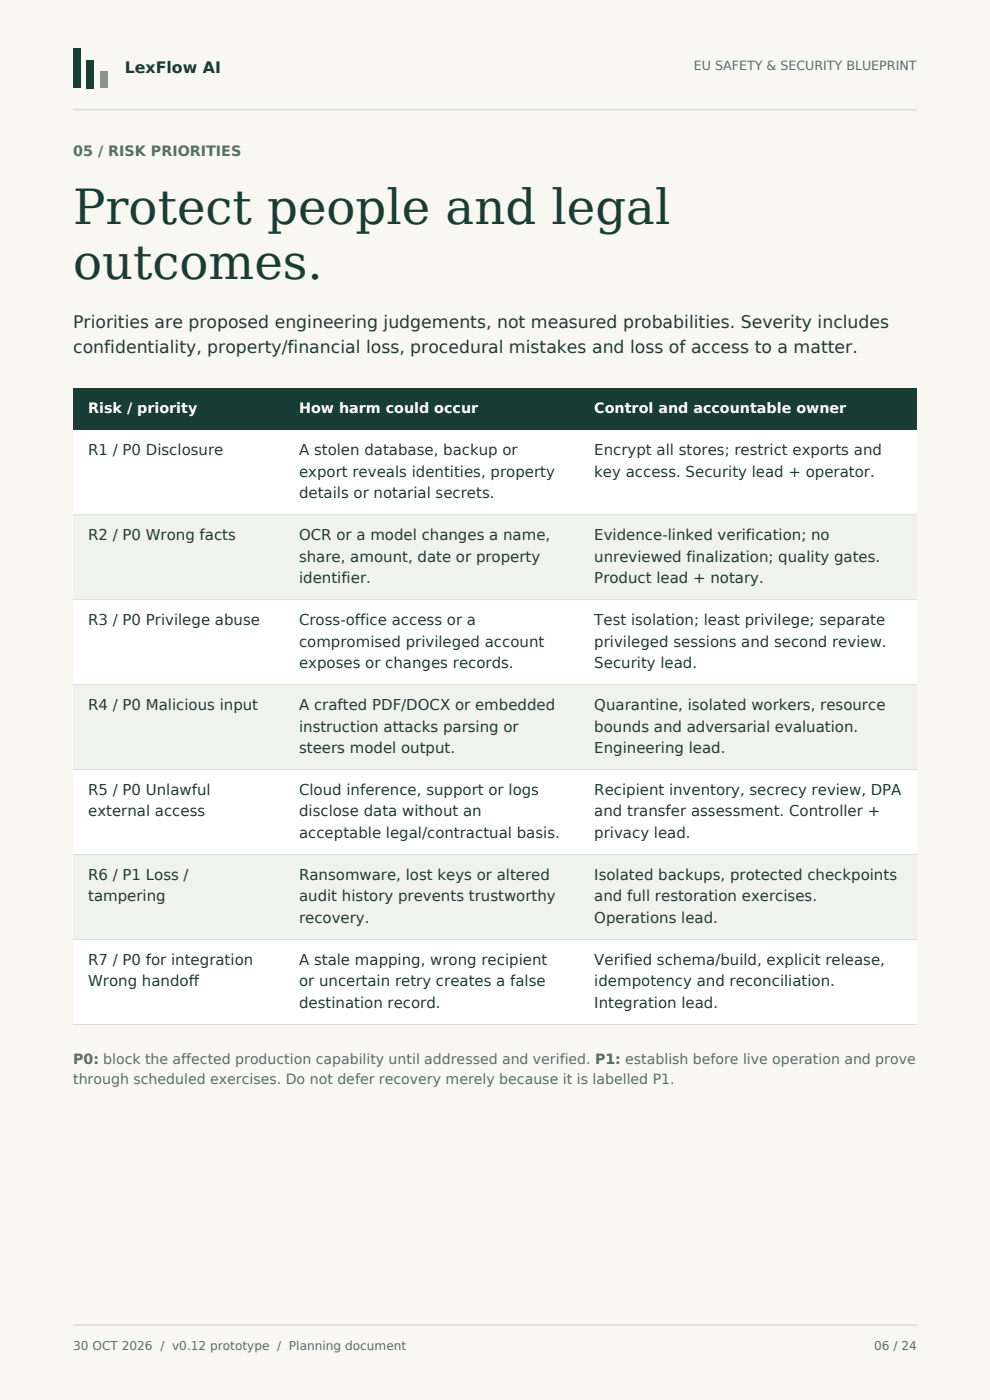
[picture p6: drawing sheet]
<svg xmlns="http://www.w3.org/2000/svg" width="210mm" height="297mm" viewBox="0 0 210 297" stroke-linecap="round" stroke-linejoin="round" font-family="sans-serif">
<defs><g id="words">
<g font-size="10.2" fill="#173d35">
<text x="15.5" y="47.5">Protect people and legal</text>
<text x="15.5" y="59.1">outcomes.</text>
</g>
<g font-size="3.7" fill="#203c36">
<text x="15.5" y="69.5">Priorities are proposed engineering judgements, not measured probabilities. Severity includes</text>
<text x="15.5" y="74.9">confidentiality, property/financial loss, procedural mistakes and loss of access to a matter.</text>
</g>
<text font-size="3.4" fill="#173d35" x="26.5" y="15.5">LexFlow AI</text>
<g font-size="3.2" fill="#203c36">
<text x="18.7" y="96.6">R1 / P0 Disclosure</text>
<text x="63.4" y="96.6">A stolen database, backup or</text>
<text x="63.4" y="101.1">export reveals identities, property</text>
<text x="126.1" y="96.6">Encrypt all stores; restrict exports and</text>
<text x="126.1" y="101.1">key access. Security lead + operator.</text>
<text x="63.4" y="105.6">details or notarial secrets.</text>
<text x="18.7" y="114.7">R2 / P0 Wrong facts</text>
<text x="63.4" y="114.7">OCR or a model changes a name,</text>
<text x="63.4" y="119.1">share, amount, date or property</text>
<text x="126.1" y="114.7">Evidence-linked verification; no</text>
<text x="126.1" y="119.1">unreviewed finalization; quality gates.</text>
<text x="63.4" y="123.6">identifier.</text>
<text x="126.1" y="123.6">Product lead + notary.</text>
<text x="18.7" y="132.7">R3 / P0 Privilege abuse</text>
<text x="63.4" y="132.7">Cross-office access or a</text>
<text x="63.4" y="137.2">compromised privileged account</text>
<text x="126.1" y="132.7">Test isolation; least privilege; separate</text>
<text x="126.1" y="137.2">privileged sessions and second review.</text>
<text x="63.4" y="141.6">exposes or changes records.</text>
<text x="126.1" y="141.6">Security lead.</text>
<text x="18.7" y="150.7">R4 / P0 Malicious input</text>
<text x="63.4" y="150.7">A crafted PDF/DOCX or embedded</text>
<text x="63.4" y="155.2">instruction attacks parsing or</text>
<text x="126.1" y="150.7">Quarantine, isolated workers, resource</text>
<text x="126.1" y="155.2">bounds and adversarial evaluation.</text>
<text x="63.4" y="159.7">steers model output.</text>
<text x="126.1" y="159.7">Engineering lead.</text>
<text x="18.7" y="168.7">R5 / P0 Unlawful</text>
<text x="18.7" y="173.2">external access</text>
<text x="63.4" y="168.7">Cloud inference, support or logs</text>
<text x="63.4" y="173.2">disclose data without an</text>
<text x="126.1" y="168.7">Recipient inventory, secrecy review, DPA</text>
<text x="126.1" y="173.2">and transfer assessment. Controller +</text>
<text x="63.4" y="177.7">acceptable legal/contractual basis.</text>
<text x="126.1" y="177.7">privacy lead.</text>
<text x="18.7" y="186.8">R6 / P1 Loss /</text>
<text x="18.7" y="191.2">tampering</text>
<text x="63.4" y="186.8">Ransomware, lost keys or altered</text>
<text x="63.4" y="191.2">audit history prevents trustworthy</text>
<text x="126.1" y="186.8">Isolated backups, protected checkpoints</text>
<text x="126.1" y="191.2">and full restoration exercises.</text>
<text x="63.4" y="195.7">recovery.</text>
<text x="126.1" y="195.7">Operations lead.</text>
<text x="18.7" y="204.8">R7 / P0 for integration</text>
<text x="18.7" y="209.3">Wrong handoff</text>
<text x="63.4" y="204.8">A stale mapping, wrong recipient</text>
<text x="63.4" y="209.3">or uncertain retry creates a false</text>
<text x="126.1" y="204.8">Verified schema/build, explicit release,</text>
<text x="126.1" y="209.3">idempotency and reconciliation.</text>
<text x="63.4" y="213.7">destination record.</text>
<text x="126.1" y="213.7">Integration lead.</text>
</g>
<g font-size="3" fill="#5b6f65">
<text x="15.5" y="33">05 / RISK PRIORITIES</text>
<text x="15.5" y="225.6">P0: block the affected production capability until addressed and verified. P1: establish before live operation and prove</text>
<text x="15.5" y="230">through scheduled exercises. Do not defer recovery merely because it is labelled P1.</text>
</g>
<g font-size="3" fill="#fff">
<text x="18.7" y="87.7">Risk / priority</text>
<text x="63.4" y="87.7">How harm could occur</text>
<text x="126.1" y="87.7">Control and accountable owner</text>
</g>
<text font-size="2.7" fill="#5b6f65" x="147.2" y="14.8">EU SAFETY &amp; SECURITY BLUEPRINT</text>
<g font-size="2.6" fill="#5b6f65">
<text x="15.5" y="286.4">30 OCT 2026 / v0.12 prototype / Planning document</text>
<text x="185.4" y="286.4">06 / 24</text>
</g>
</g></defs>
<path d="M0 0h210v297h-210z" fill-rule="evenodd" fill="#f8f7f2"/>
<g fill="#173d35">
<path d="M15.5 10.2h1.6v8.5h-1.6z" fill-rule="evenodd"/>
<path d="M18.3 12.7h1.6v6h-1.6z" fill-rule="evenodd"/>
</g>
<path d="M21.2 15.2h1.6v3.5h-1.6z" fill-rule="evenodd" fill="#b49762"/>
<path d="M15.5 23.3h179M15.5 281.1h179" fill="none" stroke="#d9dfd5" stroke-width=".35"/>
<path d="M15.5 82.3h179v8.9h-179z" fill-rule="evenodd" fill="#173d35"/>
<path d="M15.5 91.2h179v18h-179z" fill-rule="evenodd" fill="#fff"/>
<path d="M15.5 109.2h179v18h-179z" fill-rule="evenodd" fill="#f0f2ec"/>
<path d="M15.5 127.2h179v18h-179z" fill-rule="evenodd" fill="#fff"/>
<path d="M15.5 145.2h179v18.1h-179z" fill-rule="evenodd" fill="#f0f2ec"/>
<path d="M15.5 163.3h179v18h-179z" fill-rule="evenodd" fill="#fff"/>
<path d="M15.5 181.3h179v18h-179z" fill-rule="evenodd" fill="#f0f2ec"/>
<path d="M15.5 199.3h179v18h-179z" fill-rule="evenodd" fill="#fff"/>
<path d="M15.5 109.2h179M15.5 127.2h179M15.5 145.2h179M15.5 163.3h179M15.5 181.3h179M15.5 199.3h179M15.5 217.3h179" fill="none" stroke="#d9dfd5" stroke-width=".21"/>
<use href="#words"/>
</svg>
